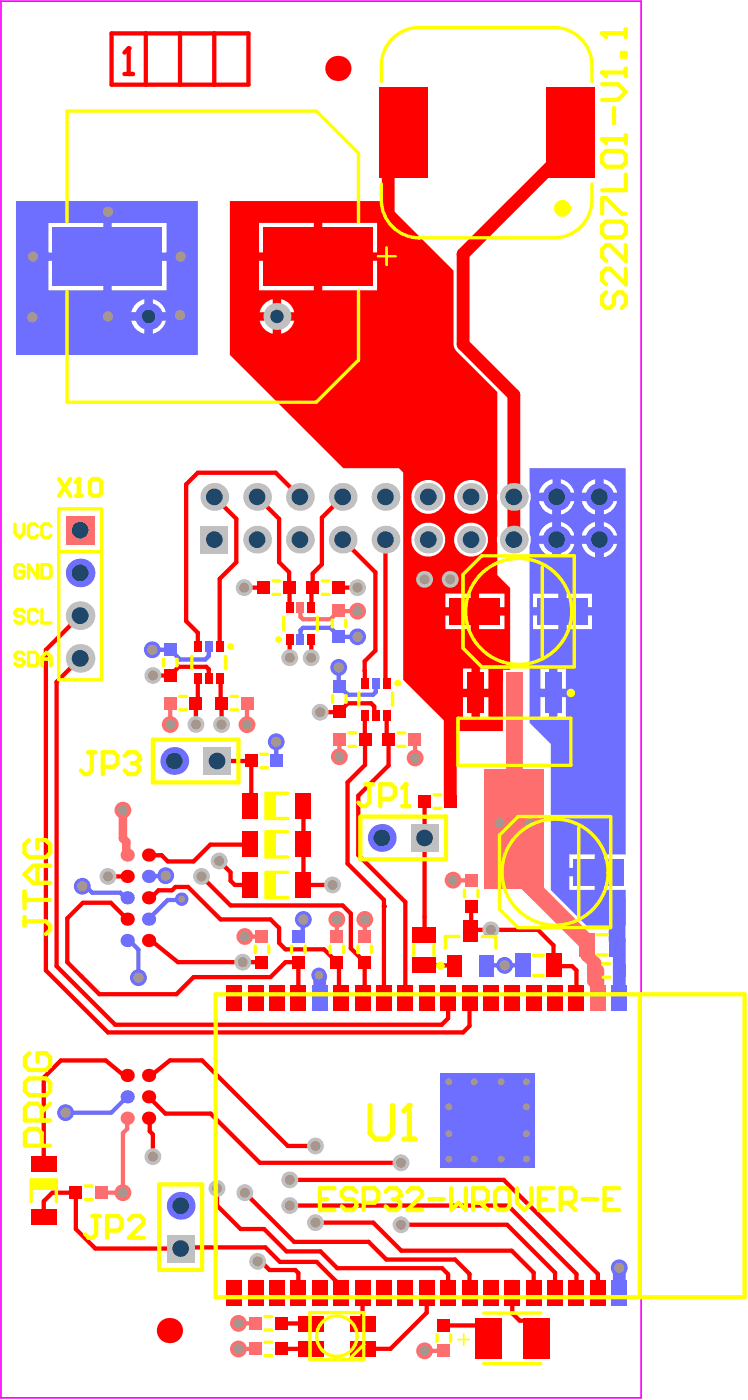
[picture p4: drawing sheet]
<svg xmlns="http://www.w3.org/2000/svg" width="148mm" height="277mm" viewBox="0 0 148 277" stroke-linecap="round" stroke-linejoin="round" font-family="sans-serif">
<path d="M.2 .2h126.5v276.3h-126.5z" fill="none" stroke="#f0f" stroke-width=".33"/>
<path d="M95.7 152.2h11.8v23.7h-11.8z" fill="#ff6e6e"/>
<g fill="#6e6eff">
<path d="M104.6 92.6h19v76.4h-4.4v7h4.4v7.1h-7.7l-7.1-7v-29l-4.2-4.2v-34.8a3.3 3.3 0 0 0 0-2.7v-5.8a3.3 3.3 0 0 0 0-2.7zM119.3 94.8v2.7h2.6a3.4 3.4 0 0 0-2.6-2.7zM115.6 96.1l-.6 1.4h2.6v-2.7l-1.4 .6zM110.8 94.8v2.7h2.7a3.4 3.4 0 0 0-2.7-2.7zM107.1 96.1l-.6 1.4h2.7v-2.7l-1.4 .6zM119.3 99.1v2.7a3.4 3.4 0 0 0 2.6-2.7zM115 99.1a3.4 3.4 0 0 0 2.6 2.7v-2.7zM110.8 99.1v2.7a3.4 3.4 0 0 0 2.7-2.7zM106.5 99.1a3.4 3.4 0 0 0 2.7 2.7v-2.7zM119.3 103.2v2.7h2.6a3.4 3.4 0 0 0-2.6-2.7zM116.2 103.9l-.6 .6-.6 1.4h2.6v-2.7zM110.8 103.2v2.7h2.7a3.4 3.4 0 0 0-2.7-2.7zM107.8 103.9l-.7 .6-.6 1.4h2.7v-2.7zM119.3 107.6v2.6a3.4 3.4 0 0 0 2.6-2.6zM115 107.6a3.4 3.4 0 0 0 2.6 2.6v-2.6zM110.8 107.6v2.6a3.4 3.4 0 0 0 2.7-2.6zM106.5 107.6a3.4 3.4 0 0 0 2.7 2.6v-2.6zM112 117.4v2.7h5v-2.7zM105.3 117.4v2.7h5v-2.7zM112 121.8v2.6h5v-2.6zM105.3 121.8v2.6h5v-2.6zM110.1 132.2v4h1.7v-4zM106.8 132.2v4h1.7v-4zM110.1 137.9v4h1.7v-4zM106.8 137.9v4h1.7v-4zM112.5 169v2.7h5v-2.7zM112.5 173.3v2.7h5v-2.7z"/>
<path d="M3.2 39.8h35.9v30.4h-35.9zM22.1 44.1v5.8h10.8v-5.8zM9.6 44.1v5.8h10.8v-5.8zM22.1 51.6v5.8h10.8v-5.8zM9.6 51.6v5.8h10.8v-5.8zM30.2 59.2v2.6h2.6a3.3 3.3 0 0 0-2.6-2.6zM26.6 60.4l-.6 1.4h2.5v-2.6l-1.3 .6zM30.2 63.4v2.6a3.3 3.3 0 0 0 2.6-2.6zM26 63.4a3.3 3.3 0 0 0 2.5 2.6v-2.6z"/>
</g>
<path d="M45.4 39.8h30.5l13.7 13.7v14.6l.2 .7 .4 .6 8.1 8.1v36.3l2.5 2.5v16.2h-1.4v12.1h-9.6l-10.1-10.1v-41l-.9-.9h-11l-22.4-22.4zM63.7 44.1v5.8h10.8v-5.8zM51.2 44.1v5.8h10.8v-5.8zM63.7 51.6v5.8h10.8v-5.8zM51.2 51.6v5.8h10.8v-5.8zM55.6 59.2v2.6h2.5a3.3 3.3 0 0 0-2.5-2.6zM51.9 60.4l-.6 1.4h2.6v-2.6l-1.3 .6zM55.6 63.4v2.6a3.3 3.3 0 0 0 2.5-2.6zM51.3 63.4a3.3 3.3 0 0 0 2.6 2.6v-2.6zM89.7 98.3a3.4 3.4 0 0 0 6.8 0 3.4 3.4 0 0 0-6.8 0zM81.3 98.3a3.4 3.4 0 0 0 6.7 0 3.4 3.4 0 0 0-6.7 0zM89.7 106.7a3.4 3.4 0 0 0 6.8 0 3.4 3.4 0 0 0-6.8 0zM81.3 106.7a3.4 3.4 0 0 0 6.7 0 3.4 3.4 0 0 0-6.7 0zM94.7 117.4v2.7h5v-2.7zM88 117.4v2.7h5v-2.7zM94.7 121.8v2.6h5v-2.6zM88 121.8v2.6h5v-2.6zM94.8 132.2v4h1.7v-4zM91.5 132.2v4h1.7v-4zM94.8 137.9v4h1.7v-4zM91.5 137.9v4h1.7v-4z" fill="#f00"/>
<g fill="none" stroke="#f00" stroke-width=".85">
<path d="M55.2 102.6v8.6l1.9 2 .1 7M61.5 116.2v4M63.6 102.4v9.2l-1.8 1.9v2.7M66.9 116.2h3.8M67.7 106.7l6.5 6.5v15.5l-2.1 2.1M76.2 106.7v28.2l.2 .2M15.8 130.2l-4.6 4.7v56.2l11.6 11.6M15.8 121.8l-6.7 6.7v63.5l12.2 12.2h70.2l1.3-1.2v-5.5M36.8 122.9l2.3 2.3M61.5 126.5v3.6M63.3 140.9h3.7M72.1 141.4v4.9"/>
<path d="M72.1 146.3v5l-3.4 3.5v16l7.2 7.2v19.5M76.4 141.4v4.9M76.8 146.3v5.1l-6 6v11.7l9.3 9.3v19.1M83.9 158.6v22.8M29.8 177.6l1.5-1.5h2.7l.7-.7h2.5l6.4 6.5h9.9M39 174.2h.9l.4 .3M39.8 173.4l5.8 5.7h22.1M43.3 170.3l2.3 2.3v1.6l.8 .9h3.1M93.1 179.3v4.6M25.1 181.8l-3.2-3.2h-5.5l-3.1 3.1v8.6l2.8 2.8M29.6 185.8l5.6 4.5M93.1 183.9h.1"/>
<path d="M109.4 191l.1 .1h3.6l.8 .9v5.5M20.9 209.8l4 3.2M33.6 209.7l-4 3.3M42.9 235.1v3.4l4.6 4.6h4.7l4.4 4.4h6.7M48.4 235.9l9.7 9.8h14.8M8.6 240.8l.3 .3M35.7 247l.7-.7 .4 .4h15.6l2.9 2.9h7.3M50.9 249.5h.7l1.7 1.7h5.1l.6 .6v4"/>
</g>
<path d="M65.3 124.2l1.8 1.8M66.9 134.9h.5M54.6 146.7v3.7l.1 .1M16.3 175.3h.6l1.3 1.3h5.6l1 1h.3M35.7 177.9l-.1 .1M35.9 178h-2.8l-3.7 3.8" fill="none" stroke="#6e6eff" stroke-width=".85"/>
<path d="M79.7 26.2v4.3l-3.4 3.4 .4 .1v19.3M111.4 30.4l-19.9 19.9v17.8l10 10M89.4 140l-.4 .4v18.2" fill="none" stroke="#f00" stroke-width="2.5"/>
<path d="M118.6 165.3v13.6" fill="none" stroke="#6e6eff" stroke-width="1.7"/>
<path d="M122.4 186v11.5" fill="none" stroke="#6e6eff" stroke-width="2.5"/>
<path d="M101.7 135v21.4M101 172.5h2.4l1 1v1.3l11.3 11.3" fill="none" stroke="#ff6e6e" stroke-width="3.3"/>
<path d="M116 186.9h.1M116 189l1.6 1.5v1.2l-.3 .3v2.1l.8 .8v-2.9" fill="none" stroke="#ff6e6e" stroke-width="2.5"/>
<path d="M116 186.9v2.1" fill="none" stroke="#ff6e6e" stroke-width="2.7"/>
<path d="M67 120.8l3.7 .1M67.1 146.3v3.4" fill="none" stroke="#ff6e6e" stroke-width=".85"/>
<circle cx="75.9" cy="179.3" r=".42" fill="#f00"/>
<path d="M30.1 128.5h3.5l2 2M67.1 126h3.6M68.8 137.4h5M27.4 187.8v5.6M59.9 181.9l-.1 .1v2.4l-.8 .8" fill="none" stroke="#6e6eff" stroke-width=".85"/>
<g fill="none" stroke="#f00" stroke-width=".85">
<path d="M39.1 93.5l-2.3 2.3v27.1M42.4 98.3l4.3 4.3v8.6l-3.3 3.3M50.8 98.3l4.4 4.3M67.7 98.3l-4.1 4.1M48.3 116.2h3.8M35.3 131.9l-1.7 1.7h-3.4M43.8 139.1v4.2M72.1 132.7h.1M72.1 130.8v4.3M42.9 150.5h6.8v8.7l-.2 .2M60 159.4v15.7M67 140.9l1.8-1.8h4.5l.7 .6v1.4l.3 .3"/>
<path d="M65.7 175.1h-4.9l-.4 .4M16.1 193.1l3.5 3.6h15.3l3.3-3.4h15.3M88.6 197.5v3.9l-1.3 1.3h-64.5M93.1 183.9h13.2l3.1 3.1v4M33.6 209.7h6.3l17 17h5.4M41.6 220.3l9.8 9.7h27.9M57.3 233.4h42.2l18.6 18.6M57.3 238.5h43.1l13.5 13.5M62.3 241.8h11.5l5.5 5.6h21.8M62.6 249.6l3.8 3.9v1.3l1 1M63.3 247.5l3.4 3.4h20.7l1.2 1.1M72.9 245.7l3.4 3.4h13.6"/>
<path d="M79.3 242.3h20.9l9.5 9.4"/>
</g>
<path d="M48.9 139.1l-.1 4.2M81.9 146.3l.1 .2v3.4" fill="none" stroke="#ff6e6e" stroke-width=".85"/>
<path d="M79.7 26.2l-3 3M111.4 26.2v4.2M64.1 62.6h5M101.5 78.1v20.2" fill="none" stroke="#f00" stroke-width="2.5"/>
<path d="M122 178v8" fill="none" stroke="#6e6eff" stroke-width="3.3"/>
<path d="M122 186.9h.1" fill="none" stroke="#6e6eff" stroke-width="2.5"/>
<path d="M110 98.3v13.2l.1 .1M118.5 98.3v13.2l.1 .1" fill="none" stroke="#6e6eff" stroke-width="1.7"/>
<path d="M97.2 118.5l-2.4 2.4h-1" fill="none" stroke="#f00" stroke-width=".51"/>
<g fill="#6e6eff">
<circle cx="63.2" cy="197.5" r="1.27"/>
<circle cx="63.2" cy="193.2" r="1.27"/>
</g>
<path d="M63.2 193.2v4.3" fill="none" stroke="#6e6eff" stroke-width="2.5"/>
<g fill="none" stroke="#f00" stroke-width=".85">
<path d="M22 6.6h27.1v10.2h-27.1zM28.8 6.6v10.2M35.6 6.6v10.2M42.3 6.6v10.2M43.4 114.5v13.4M59.3 106.7v.4M39.1 125.2v2.7M76.8 146.3l-.1 .1M21.3 173.4h3.8M67.7 179.1l1.6 1.6v6.9l2.8 2.7M83.9 181.4v3.4M8.6 240.8v-3.2l1.7-1.7h4.7v7.2l3.8 3.9h16.9"/>
<path d="M87.7 262.2h6.6"/>
</g>
<path d="M89.6 174.2h3.5M66.6 181.9v3.3M72.1 181.9v3.3M20.1 235.9h4.2M83.9 267.2h3.8" fill="none" stroke="#ff6e6e" stroke-width=".85"/>
<path d="M24.3 160.3v5.6l.7 .6v2.5l.1 .1M89.5 174.1l.1 .1M93.1 174.2h.1" fill="none" stroke="#ff6e6e" stroke-width="1.7"/>
<path d="M66.9 132v2.9M32.7 173.2l-3.3 .2" fill="none" stroke="#6e6eff" stroke-width=".85"/>
<circle cx="24.3" cy="235.9" r=".42" fill="#ff6e6e"/>
<path d="M33.6 139.1v4.2M59.4 120.2v1.8l.5 .5h5.4l1.7-1.7M48.4 185.2h3.4M20.1 235.9v.1M25.1 221.2v2.1l-.8 .8v11.8M47.1 266.8h3.4M47.1 261.8h3.4" fill="none" stroke="#ff6e6e" stroke-width=".85"/>
<g fill="none" stroke="#f00" stroke-width=".85">
<path d="M39.1 93.5h15.4l4.8 4.8M35.3 131.9h5.5l.5 .5v1.8M39.1 134.2v3.9l-.4 .4v4.8M43.2 127.7l.2 .2M43.4 134.2l.2 .2v4.7M57.2 126.5v3.6M57.3 120.1l-.1 .1M29.4 177.6h.4M48 167.1h-6.4l-3.4 3.3h-5l-1.3-1.2-2.5-.1M35.2 190.3h16.6M53.5 193.3l2.9-3h2.6v7.2M53.5 181.9l1.7 1.7v2.9l1.2 1.3h7.6l3 2.9v6.4l.4 .4"/>
<path d="M72.1 190.3v6.8l-.5 .4M83.7 191h6l.1 .1M83.9 184.8l-.2 .2M20.9 209.8h-8.9l-3.4 3.4v17.1M29.4 217l3.3 3.3h8.9M29.4 221.2l.2 .2v2.4l.6 .6v4.4M71.6 255.8l.1 6M84.3 255.8v3.9l-7.1 7.1h-5.5M88.6 252v3.8M89.9 249.1l2.9 2.9v3.8M101.1 247.4l4.4 4.3v4.1M101.2 255.8v4l1.5 1.4h1.1l2.2 2.2v1.3"/>
<path d="M109.7 251.7v4.1l-1-1M113.9 252v3.8M118.1 252v3.8M55.6 261.8h.1M55.6 266.8h.1M55.6 266.8h5.8M55.6 261.8h5.8M61.4 261.8h.1M61.4 266.8h.1M94.3 262.2l2.2 2.1v.4"/>
</g>
<path d="M41.3 127.9v1.9l-.7 .7h-5M65.3 124.2h-5.4l-.5 .5v1.8M67.1 135.7l1.7 1.7M74.3 135.1v1.8l-.5 .5M25.1 186h.5l1.8 1.8M29.4 181.8h.1M96.2 190.9l7.2 .1M25.1 217l-3.1 3.1h-9" fill="none" stroke="#6e6eff" stroke-width=".85"/>
<path d="M122.4 250.8v5" fill="none" stroke="#6e6eff" stroke-width="2.5"/>
<path d="M118.5 98.3l-.3 .3" fill="none" stroke="#6e6eff" stroke-width="3.4"/>
<path d="M101.5 98.3v8.4" fill="none" stroke="#f00" stroke-width="2.5"/>
<path d="M87 212.3h18.7v18.7h-18.7z" fill-rule="evenodd" fill="#6e6eff"/>
<path d="M24.6 14.6h1.7M25.4 9.6v5" fill="none" stroke="#f00" stroke-width=".85"/>
<circle cx="25.4" cy="9.6" r=".42" fill="#f00"/>
<path d="M25.4 9.6l-.8 .8" fill="none" stroke="#f00" stroke-width=".85"/>
<circle cx="6.4" cy="62.8" r="1.67" fill="#6e6eff"/>
<circle cx="6.4" cy="62.8" r="1" fill="#a6968d"/>
<circle cx="35.6" cy="62.3" r="1.67" fill="#6e6eff"/>
<circle cx="35.6" cy="62.3" r="1" fill="#a6968d"/>
<circle cx="21.3" cy="41.9" r="1.67" fill="#6e6eff"/>
<circle cx="21.3" cy="41.9" r="1" fill="#a6968d"/>
<circle cx="42.9" cy="235.1" r="1.67" fill="#c0c0c0"/>
<circle cx="42.9" cy="235.1" r="1" fill="#a6968d"/>
<circle cx="50.9" cy="249.5" r="1.67" fill="#c0c0c0"/>
<circle cx="50.9" cy="249.5" r="1" fill="#a6968d"/>
<circle cx="48.4" cy="235.9" r="1.67" fill="#c0c0c0"/>
<circle cx="48.4" cy="235.9" r="1" fill="#a6968d"/>
<circle cx="104.6" cy="162.8" r="1.67" fill="#ff6e6e"/>
<circle cx="104.6" cy="162.8" r="1" fill="#a6968d"/>
<circle cx="67.1" cy="149.7" r="1.67" fill="#ff6e6e"/>
<circle cx="67.1" cy="149.7" r="1" fill="#a6968d"/>
<circle cx="61.5" cy="130.1" r="1.67" fill="#c0c0c0"/>
<circle cx="61.5" cy="130.1" r="1" fill="#a6968d"/>
<circle cx="70.7" cy="116.2" r="1.67" fill="#c0c0c0"/>
<circle cx="70.7" cy="116.2" r="1" fill="#a6968d"/>
<circle cx="70.7" cy="120.9" r="1.67" fill="#ff6e6e"/>
<circle cx="70.7" cy="120.9" r="1" fill="#a6968d"/>
<circle cx="63.3" cy="140.9" r="1.67" fill="#c0c0c0"/>
<circle cx="63.3" cy="140.9" r="1" fill="#a6968d"/>
<circle cx="54.6" cy="146.7" r="1.67" fill="#6e6eff"/>
<circle cx="54.6" cy="146.7" r="1" fill="#a6968d"/>
<circle cx="70.7" cy="126" r="1.67" fill="#6e6eff"/>
<circle cx="70.7" cy="126" r="1" fill="#a6968d"/>
<circle cx="82" cy="149.9" r="1.67" fill="#ff6e6e"/>
<circle cx="82" cy="149.9" r="1" fill="#a6968d"/>
<circle cx="57.3" cy="233.4" r="1.67" fill="#c0c0c0"/>
<circle cx="57.3" cy="233.4" r="1" fill="#a6968d"/>
<circle cx="62.3" cy="241.8" r="1.67" fill="#c0c0c0"/>
<circle cx="62.3" cy="241.8" r="1" fill="#a6968d"/>
<circle cx="57.3" cy="238.5" r="1.67" fill="#c0c0c0"/>
<circle cx="57.3" cy="238.5" r="1" fill="#a6968d"/>
<circle cx="62.3" cy="226.7" r="1.67" fill="#c0c0c0"/>
<circle cx="62.3" cy="226.7" r="1" fill="#a6968d"/>
<circle cx="79.2" cy="242.3" r="1.67" fill="#c0c0c0"/>
<circle cx="79.3" cy="242.3" r="1" fill="#a6968d"/>
<circle cx="79.2" cy="230" r="1.67" fill="#c0c0c0"/>
<circle cx="79.3" cy="230" r="1" fill="#a6968d"/>
<circle cx="59.9" cy="181.9" r="1.67" fill="#6e6eff"/>
<circle cx="59.9" cy="181.9" r="1" fill="#a6968d"/>
<circle cx="83.9" cy="114.6" r="1.67" fill="#c0c0c0"/>
<circle cx="83.9" cy="114.6" r="1" fill="#a6968d"/>
<circle cx="43.3" cy="170.3" r="1.67" fill="#c0c0c0"/>
<circle cx="43.3" cy="170.3" r="1" fill="#a6968d"/>
<circle cx="65.7" cy="175.1" r="1.67" fill="#c0c0c0"/>
<circle cx="65.7" cy="175.1" r="1" fill="#a6968d"/>
<circle cx="48.8" cy="143.3" r="1.67" fill="#ff6e6e"/>
<circle cx="48.8" cy="143.3" r="1" fill="#a6968d"/>
<circle cx="48.3" cy="116.2" r="1.67" fill="#c0c0c0"/>
<circle cx="48.3" cy="116.2" r="1" fill="#a6968d"/>
<circle cx="89" cy="114.6" r="1.67" fill="#c0c0c0"/>
<circle cx="89" cy="114.6" r="1" fill="#a6968d"/>
<circle cx="98.7" cy="162.8" r="1.67" fill="#ff6e6e"/>
<circle cx="98.7" cy="162.8" r="1" fill="#a6968d"/>
<circle cx="6.5" cy="50.8" r="1.67" fill="#6e6eff"/>
<circle cx="6.5" cy="50.8" r="1" fill="#a6968d"/>
<circle cx="21.3" cy="62.6" r="1.67" fill="#6e6eff"/>
<circle cx="21.3" cy="62.6" r="1" fill="#a6968d"/>
<circle cx="35.7" cy="50.8" r="1.67" fill="#6e6eff"/>
<circle cx="35.7" cy="50.8" r="1" fill="#a6968d"/>
<circle cx="30.1" cy="128.5" r="1.67" fill="#6e6eff"/>
<circle cx="30.1" cy="128.5" r="1" fill="#a6968d"/>
<circle cx="30.2" cy="133.6" r="1.67" fill="#c0c0c0"/>
<circle cx="30.2" cy="133.6" r="1" fill="#a6968d"/>
<circle cx="43.8" cy="143.3" r="1.67" fill="#c0c0c0"/>
<circle cx="43.8" cy="143.3" r="1" fill="#a6968d"/>
<circle cx="27.4" cy="193.4" r="1.67" fill="#6e6eff"/>
<circle cx="27.4" cy="193.4" r="1" fill="#a6968d"/>
<circle cx="63" cy="192.9" r="1.5" fill="#6e6eff"/>
<circle cx="63" cy="192.9" r=".83" fill="#a6968d"/>
<circle cx="83.9" cy="267.2" r="1.67" fill="#ff6e6e"/>
<circle cx="83.9" cy="267.2" r="1" fill="#a6968d"/>
<circle cx="89.5" cy="174.1" r="1.67" fill="#ff6e6e"/>
<circle cx="89.5" cy="174.1" r="1" fill="#a6968d"/>
<circle cx="16.3" cy="175.3" r="1.67" fill="#6e6eff"/>
<circle cx="16.3" cy="175.3" r="1" fill="#a6968d"/>
<circle cx="21.3" cy="173.4" r="1.67" fill="#c0c0c0"/>
<circle cx="21.3" cy="173.4" r="1" fill="#a6968d"/>
<circle cx="24.3" cy="160.3" r="1.67" fill="#ff6e6e"/>
<circle cx="24.3" cy="160.3" r="1" fill="#a6968d"/>
<circle cx="66.9" cy="132" r="1.67" fill="#6e6eff"/>
<circle cx="66.9" cy="132" r="1" fill="#a6968d"/>
<circle cx="66.6" cy="181.9" r="1.67" fill="#ff6e6e"/>
<circle cx="66.6" cy="181.9" r="1" fill="#a6968d"/>
<circle cx="72.1" cy="181.9" r="1.67" fill="#ff6e6e"/>
<circle cx="72.1" cy="181.9" r="1" fill="#a6968d"/>
<circle cx="32.7" cy="173.2" r="1.67" fill="#6e6eff"/>
<circle cx="32.7" cy="173.2" r="1" fill="#a6968d"/>
<circle cx="24.3" cy="235.9" r="1.67" fill="#ff6e6e"/>
<circle cx="24.3" cy="235.9" r="1" fill="#a6968d"/>
<circle cx="39.8" cy="173.4" r="1.67" fill="#c0c0c0"/>
<circle cx="39.8" cy="173.4" r="1" fill="#a6968d"/>
<circle cx="35.9" cy="177.9" r="1.33" fill="#6e6eff"/>
<circle cx="35.9" cy="177.9" r=".67" fill="#a6968d"/>
<circle cx="97" cy="183.9" r="1.67" fill="#c0c0c0"/>
<circle cx="97" cy="183.9" r="1" fill="#a6968d"/>
<circle cx="38.7" cy="143.3" r="1.67" fill="#c0c0c0"/>
<circle cx="38.7" cy="143.3" r="1" fill="#a6968d"/>
<circle cx="33.6" cy="143.3" r="1.67" fill="#ff6e6e"/>
<circle cx="33.6" cy="143.3" r="1" fill="#a6968d"/>
<circle cx="57.3" cy="130.1" r="1.67" fill="#c0c0c0"/>
<circle cx="57.3" cy="130.1" r="1" fill="#a6968d"/>
<circle cx="88.7" cy="214" r="1.33" fill="#6e6eff"/>
<circle cx="88.7" cy="214" r=".67" fill="#a6968d"/>
<circle cx="93.7" cy="214" r="1.33" fill="#6e6eff"/>
<circle cx="93.7" cy="214" r=".67" fill="#a6968d"/>
<circle cx="99" cy="214" r="1.33" fill="#6e6eff"/>
<circle cx="99" cy="214" r=".67" fill="#a6968d"/>
<circle cx="104" cy="214" r="1.33" fill="#6e6eff"/>
<circle cx="104" cy="214" r=".67" fill="#a6968d"/>
<circle cx="88.7" cy="218.9" r="1.33" fill="#6e6eff"/>
<circle cx="88.7" cy="218.9" r=".67" fill="#a6968d"/>
<circle cx="104" cy="218.9" r="1.33" fill="#6e6eff"/>
<circle cx="104" cy="218.9" r=".67" fill="#a6968d"/>
<circle cx="104" cy="224.3" r="1.33" fill="#6e6eff"/>
<circle cx="104" cy="224.3" r=".67" fill="#a6968d"/>
<circle cx="88.7" cy="224.3" r="1.33" fill="#6e6eff"/>
<circle cx="88.7" cy="224.3" r=".67" fill="#a6968d"/>
<circle cx="88.7" cy="229.3" r="1.33" fill="#6e6eff"/>
<circle cx="88.7" cy="229.3" r=".67" fill="#a6968d"/>
<circle cx="93.7" cy="229.3" r="1.33" fill="#6e6eff"/>
<circle cx="93.7" cy="229.3" r=".67" fill="#a6968d"/>
<circle cx="99" cy="229.3" r="1.33" fill="#6e6eff"/>
<circle cx="99" cy="229.3" r=".67" fill="#a6968d"/>
<circle cx="104" cy="229.3" r="1.33" fill="#6e6eff"/>
<circle cx="104" cy="229.3" r=".67" fill="#a6968d"/>
<circle cx="99.7" cy="191" r="1.67" fill="#6e6eff"/>
<circle cx="99.7" cy="191" r="1" fill="#a6968d"/>
<circle cx="48" cy="190.3" r="1.67" fill="#c0c0c0"/>
<circle cx="48" cy="190.3" r="1" fill="#a6968d"/>
<circle cx="13" cy="220.1" r="1.67" fill="#6e6eff"/>
<circle cx="13" cy="220.1" r="1" fill="#a6968d"/>
<circle cx="48.4" cy="185.2" r="1.67" fill="#ff6e6e"/>
<circle cx="48.4" cy="185.3" r="1" fill="#a6968d"/>
<circle cx="47.1" cy="266.8" r="1.67" fill="#ff6e6e"/>
<circle cx="47.1" cy="266.8" r="1" fill="#a6968d"/>
<circle cx="47.1" cy="261.8" r="1.67" fill="#ff6e6e"/>
<circle cx="47.1" cy="261.8" r="1" fill="#a6968d"/>
<circle cx="30.2" cy="228.8" r="1.67" fill="#c0c0c0"/>
<circle cx="30.2" cy="228.8" r="1" fill="#a6968d"/>
<circle cx="122.4" cy="250.8" r="1.67" fill="#6e6eff"/>
<circle cx="122.4" cy="250.8" r="1" fill="#a6968d"/>
<circle cx="35.7" cy="238.5" r="2.75" fill="#6e6eff"/>
<circle cx="35.7" cy="238.5" r="1.65" fill="#1f4769"/>
<path d="M33 244.2h5.5v5.5h-5.5z" fill-rule="evenodd" fill="#c0c0c0"/>
<circle cx="35.7" cy="247" r="1.65" fill="#1f4769"/>
<circle cx="15.8" cy="121.8" r="2.83" fill="#c0c0c0"/>
<circle cx="15.8" cy="121.8" r="1.67" fill="#1f4769"/>
<circle cx="15.8" cy="130.2" r="2.83" fill="#c0c0c0"/>
<circle cx="15.8" cy="130.2" r="1.67" fill="#1f4769"/>
<circle cx="75.4" cy="165.7" r="2.75" fill="#6e6eff"/>
<circle cx="75.4" cy="165.8" r="1.65" fill="#1f4769"/>
<path d="M81.2 163h5.4v5.5h-5.4z" fill-rule="evenodd" fill="#c0c0c0"/>
<circle cx="83.9" cy="165.8" r="1.65" fill="#1f4769"/>
<circle cx="34.4" cy="150.5" r="2.75" fill="#6e6eff"/>
<circle cx="34.4" cy="150.5" r="1.65" fill="#1f4769"/>
<path d="M40.1 147.8h5.5v5.5h-5.5z" fill-rule="evenodd" fill="#c0c0c0"/>
<circle cx="42.9" cy="150.5" r="1.65" fill="#1f4769"/>
<circle cx="15.8" cy="113.3" r="2.83" fill="#6e6eff"/>
<circle cx="15.8" cy="113.3" r="1.67" fill="#1f4769"/>
<path d="M13 102h5.7v5.7h-5.7z" fill-rule="evenodd" fill="#ff6e6e"/>
<circle cx="15.8" cy="104.9" r="1.67" fill="#1f4769"/>
<circle cx="50.8" cy="98.3" r="2.75" fill="#c0c0c0"/>
<circle cx="50.8" cy="98.3" r="1.65" fill="#1f4769"/>
<circle cx="42.4" cy="98.3" r="2.75" fill="#c0c0c0"/>
<circle cx="42.4" cy="98.3" r="1.65" fill="#1f4769"/>
<circle cx="50.8" cy="106.7" r="2.75" fill="#c0c0c0"/>
<circle cx="50.8" cy="106.7" r="1.65" fill="#1f4769"/>
<path d="M39.6 104h5.5v5.5h-5.5z" fill-rule="evenodd" fill="#c0c0c0"/>
<circle cx="42.4" cy="106.7" r="1.65" fill="#1f4769"/>
<circle cx="29.4" cy="62.6" r="2.66" fill="#6e6eff"/>
<circle cx="29.4" cy="62.6" r="1.33" fill="#1f4769"/>
<circle cx="54.7" cy="62.6" r="2.66" fill="#c0c0c0"/>
<circle cx="54.7" cy="62.6" r="1.33" fill="#1f4769"/>
<circle cx="59.3" cy="106.7" r="2.75" fill="#c0c0c0"/>
<circle cx="59.3" cy="106.7" r="1.65" fill="#1f4769"/>
<circle cx="59.3" cy="98.3" r="2.75" fill="#c0c0c0"/>
<circle cx="59.3" cy="98.3" r="1.65" fill="#1f4769"/>
<circle cx="67.7" cy="106.7" r="2.75" fill="#c0c0c0"/>
<circle cx="67.7" cy="106.7" r="1.65" fill="#1f4769"/>
<circle cx="76.2" cy="106.7" r="2.75" fill="#c0c0c0"/>
<circle cx="76.2" cy="106.7" r="1.65" fill="#1f4769"/>
<circle cx="84.6" cy="106.7" r="2.75" fill="#c0c0c0"/>
<circle cx="84.6" cy="106.7" r="1.65" fill="#1f4769"/>
<circle cx="93.1" cy="106.7" r="2.75" fill="#c0c0c0"/>
<circle cx="93.1" cy="106.7" r="1.65" fill="#1f4769"/>
<circle cx="101.5" cy="106.7" r="2.75" fill="#c0c0c0"/>
<circle cx="101.5" cy="106.7" r="1.65" fill="#1f4769"/>
<circle cx="110" cy="106.7" r="2.75" fill="#6e6eff"/>
<circle cx="110" cy="106.7" r="1.65" fill="#1f4769"/>
<circle cx="118.5" cy="106.7" r="2.75" fill="#6e6eff"/>
<circle cx="118.5" cy="106.7" r="1.65" fill="#1f4769"/>
<circle cx="67.7" cy="98.3" r="2.75" fill="#c0c0c0"/>
<circle cx="67.7" cy="98.3" r="1.65" fill="#1f4769"/>
<circle cx="76.2" cy="98.3" r="2.75" fill="#c0c0c0"/>
<circle cx="76.2" cy="98.3" r="1.65" fill="#1f4769"/>
<circle cx="84.6" cy="98.3" r="2.75" fill="#c0c0c0"/>
<circle cx="84.6" cy="98.3" r="1.65" fill="#1f4769"/>
<circle cx="93.1" cy="98.3" r="2.75" fill="#c0c0c0"/>
<circle cx="93.1" cy="98.3" r="1.65" fill="#1f4769"/>
<circle cx="101.5" cy="98.3" r="2.75" fill="#c0c0c0"/>
<circle cx="101.5" cy="98.3" r="1.65" fill="#1f4769"/>
<circle cx="110" cy="98.3" r="2.75" fill="#6e6eff"/>
<circle cx="110" cy="98.3" r="1.65" fill="#1f4769"/>
<circle cx="118.5" cy="98.3" r="2.75" fill="#6e6eff"/>
<circle cx="118.5" cy="98.3" r="1.65" fill="#1f4769"/>
<circle cx="29.4" cy="221.2" r="1.31" fill="#f00"/>
<circle cx="25.1" cy="221.2" r="1.31" fill="#ff6e6e"/>
<circle cx="29.4" cy="217" r="1.31" fill="#f00"/>
<circle cx="25.1" cy="217" r="1.31" fill="#6e6eff"/>
<g fill="#f00">
<circle cx="29.4" cy="212.7" r="1.31"/>
<circle cx="25.1" cy="212.7" r="1.31"/>
<circle cx="25.1" cy="181.8" r="1.31"/>
</g>
<circle cx="29.4" cy="181.8" r="1.31" fill="#6e6eff"/>
<circle cx="25.1" cy="173.4" r="1.31" fill="#f00"/>
<circle cx="29.4" cy="173.4" r="1.31" fill="#6e6eff"/>
<circle cx="29.4" cy="186" r="1.31" fill="#f00"/>
<circle cx="25.1" cy="186" r="1.31" fill="#6e6eff"/>
<circle cx="29.4" cy="177.6" r="1.31" fill="#f00"/>
<circle cx="25.1" cy="177.6" r="1.31" fill="#6e6eff"/>
<circle cx="29.4" cy="169.1" r="1.31" fill="#f00"/>
<circle cx="25.1" cy="169.1" r="1.31" fill="#ff6e6e"/>
<g fill="#f00">
<path d="M48 156.9h3v5h-3z" fill-rule="evenodd"/>
<path d="M58.5 156.9h3v5h-3z" fill-rule="evenodd"/>
<path d="M52 44.9h21.7v11.7h-21.7z" fill-rule="evenodd"/>
</g>
<path d="M10.4 44.9h21.7v11.7h-21.7z" fill-rule="evenodd" fill="#6e6eff"/>
<g fill="#f00">
<path d="M74.9 17.3h9.6v17.9h-9.6z" fill-rule="evenodd"/>
<path d="M107.8 17.3h9.7v17.9h-9.7z" fill-rule="evenodd"/>
<path d="M88.9 118.3h9.9v5.3h-9.9z" fill-rule="evenodd"/>
</g>
<path d="M106.2 118.3h10v5.3h-10z" fill-rule="evenodd" fill="#6e6eff"/>
<path d="M96 169.9h10v5.3h-10z" fill-rule="evenodd" fill="#ff6e6e"/>
<g fill="#6e6eff">
<path d="M113.4 169.9h9.9v5.3h-9.9z" fill-rule="evenodd"/>
<path d="M107.7 133.1h3.3v8h-3.3z" fill-rule="evenodd"/>
</g>
<path d="M100 133.1h3.3v8h-3.3z" fill-rule="evenodd" fill="#ff6e6e"/>
<path d="M92.3 133.1h3.4v8h-3.4z" fill-rule="evenodd" fill="#f00"/>
<path d="M96.2 152.4h11v8h-11z" fill-rule="evenodd" fill="#ff6e6e"/>
<g fill="#f00">
<path d="M6.2 239.3h4.9v3h-4.9z" fill-rule="evenodd"/>
<path d="M6.2 228.8h4.9v3h-4.9z" fill-rule="evenodd"/>
</g>
<path d="M18.8 234.7h2.5v2.5h-2.5z" fill-rule="evenodd" fill="#ff6e6e"/>
<g fill="#f00">
<path d="M13.7 234.7h2.6v2.5h-2.6z" fill-rule="evenodd"/>
<path d="M56.5 119.2h1.4v2h-1.4z" fill-rule="evenodd"/>
</g>
<path d="M58.7 119.2h1.4v2h-1.4z" fill-rule="evenodd" fill="#ff6e6e"/>
<g fill="#f00">
<path d="M60.8 119.2h1.5v2h-1.5z" fill-rule="evenodd"/>
<path d="M60.8 125.5h1.5v2h-1.5z" fill-rule="evenodd"/>
</g>
<path d="M58.7 125.5h1.4v2h-1.4z" fill-rule="evenodd" fill="#6e6eff"/>
<g fill="#f00">
<path d="M56.5 125.5h1.4v2h-1.4z" fill-rule="evenodd"/>
<path d="M65.6 115h2.5v2.5h-2.5z" fill-rule="evenodd"/>
<path d="M60.5 115h2.6v2.5h-2.6z" fill-rule="evenodd"/>
<path d="M50.8 115h2.5v2.5h-2.5z" fill-rule="evenodd"/>
<path d="M55.9 115h2.5v2.5h-2.5z" fill-rule="evenodd"/>
</g>
<path d="M65.7 119.5h2.6v2.6h-2.6z" fill-rule="evenodd" fill="#ff6e6e"/>
<g fill="#6e6eff">
<path d="M65.7 124.6h2.6v2.5h-2.6z" fill-rule="evenodd"/>
<path d="M90.2 215.5h12.4v12.3h-12.4z" fill-rule="evenodd"/>
</g>
<g fill="#f00">
<path d="M48 172.6h3v4.9h-3z" fill-rule="evenodd"/>
<path d="M58.5 172.6h3v4.9h-3z" fill-rule="evenodd"/>
<path d="M48 164.5h3v5h-3z" fill-rule="evenodd"/>
<path d="M58.5 164.5h3v5h-3z" fill-rule="evenodd"/>
<path d="M54.3 265.6h2.5v2.5h-2.5z" fill-rule="evenodd"/>
</g>
<path d="M49.2 265.6h2.6v2.5h-2.6z" fill-rule="evenodd" fill="#ff6e6e"/>
<path d="M54.3 260.5h2.5v2.5h-2.5z" fill-rule="evenodd" fill="#f00"/>
<path d="M49.2 260.5h2.6v2.5h-2.6z" fill-rule="evenodd" fill="#ff6e6e"/>
<path d="M70.8 189.1h2.5v2.5h-2.5z" fill-rule="evenodd" fill="#f00"/>
<path d="M70.8 184h2.5v2.5h-2.5z" fill-rule="evenodd" fill="#ff6e6e"/>
<path d="M120.9 253.3h3v5h-3z" fill-rule="evenodd" fill="#6e6eff"/>
<g fill="#f00">
<path d="M116.6 253.3h3v5h-3z" fill-rule="evenodd"/>
<path d="M112.4 253.3h3v5h-3z" fill-rule="evenodd"/>
<path d="M108.2 253.3h3v5h-3z" fill-rule="evenodd"/>
<path d="M104 253.3h3v5h-3z" fill-rule="evenodd"/>
<path d="M99.7 253.3h3v5h-3z" fill-rule="evenodd"/>
<path d="M95.5 253.3h3v5h-3z" fill-rule="evenodd"/>
<path d="M91.3 253.3h3v5h-3z" fill-rule="evenodd"/>
<path d="M87.1 253.3h2.9v5h-2.9z" fill-rule="evenodd"/>
<path d="M82.8 253.3h3v5h-3z" fill-rule="evenodd"/>
<path d="M78.6 253.3h3v5h-3z" fill-rule="evenodd"/>
<path d="M74.4 253.3h3v5h-3z" fill-rule="evenodd"/>
<path d="M70.1 253.3h3v5h-3z" fill-rule="evenodd"/>
<path d="M65.9 253.3h3v5h-3z" fill-rule="evenodd"/>
<path d="M61.7 253.3h3v5h-3z" fill-rule="evenodd"/>
<path d="M57.5 253.3h3v5h-3z" fill-rule="evenodd"/>
<path d="M53.2 253.3h3v5h-3z" fill-rule="evenodd"/>
<path d="M49 253.3h3v5h-3z" fill-rule="evenodd"/>
<path d="M44.8 253.3h3v5h-3z" fill-rule="evenodd"/>
<path d="M44.8 195h3v5h-3z" fill-rule="evenodd"/>
<path d="M49 195h3v5h-3z" fill-rule="evenodd"/>
<path d="M53.2 195h3v5h-3z" fill-rule="evenodd"/>
<path d="M57.5 195h3v5h-3z" fill-rule="evenodd"/>
</g>
<path d="M61.7 195h3v5h-3z" fill-rule="evenodd" fill="#6e6eff"/>
<g fill="#f00">
<path d="M65.9 195h3v5h-3z" fill-rule="evenodd"/>
<path d="M70.1 195h3v5h-3z" fill-rule="evenodd"/>
<path d="M74.4 195h3v5h-3z" fill-rule="evenodd"/>
<path d="M78.6 195h3v5h-3z" fill-rule="evenodd"/>
<path d="M82.8 195h3v5h-3z" fill-rule="evenodd"/>
<path d="M87.1 195h3v5h-3z" fill-rule="evenodd"/>
<path d="M91.3 195h3v5h-3z" fill-rule="evenodd"/>
<path d="M95.5 195h3v5h-3z" fill-rule="evenodd"/>
<path d="M99.7 195h3v5h-3z" fill-rule="evenodd"/>
<path d="M104 195h3v5h-3z" fill-rule="evenodd"/>
<path d="M108.2 195h3v5h-3z" fill-rule="evenodd"/>
<path d="M112.4 195h3v5h-3z" fill-rule="evenodd"/>
</g>
<path d="M116.6 195h3v5h-3z" fill-rule="evenodd" fill="#ff6e6e"/>
<path d="M120.9 195h3v5h-3z" fill-rule="evenodd" fill="#6e6eff"/>
<path d="M86.4 265.9h2.6v2.6h-2.6z" fill-rule="evenodd" fill="#ff6e6e"/>
<g fill="#f00">
<path d="M86.4 260.9h2.6v2.5h-2.6z" fill-rule="evenodd"/>
<path d="M91.8 178h2.6v2.5h-2.6z" fill-rule="evenodd"/>
</g>
<path d="M91.8 172.9h2.6v2.6h-2.6z" fill-rule="evenodd" fill="#ff6e6e"/>
<path d="M50.5 189.1h2.5v2.5h-2.5z" fill-rule="evenodd" fill="#f00"/>
<path d="M50.5 184h2.5v2.5h-2.5z" fill-rule="evenodd" fill="#ff6e6e"/>
<path d="M57.7 184h2.5v2.5h-2.5z" fill-rule="evenodd" fill="#6e6eff"/>
<g fill="#f00">
<path d="M57.7 189.1h2.5v2.5h-2.5z" fill-rule="evenodd"/>
<path d="M65.3 189.1h2.5v2.5h-2.5z" fill-rule="evenodd"/>
</g>
<g fill="#ff6e6e">
<path d="M65.3 184h2.5v2.5h-2.5z" fill-rule="evenodd"/>
<path d="M80.6 145h2.5v2.6h-2.5z" fill-rule="evenodd"/>
</g>
<g fill="#f00">
<path d="M75.5 145h2.6v2.6h-2.6z" fill-rule="evenodd"/>
<path d="M70.9 145h2.5v2.6h-2.5z" fill-rule="evenodd"/>
</g>
<path d="M65.8 145h2.5v2.6h-2.5z" fill-rule="evenodd" fill="#ff6e6e"/>
<path d="M42.5 137.8h2.6v2.6h-2.6z" fill-rule="evenodd" fill="#f00"/>
<path d="M47.6 137.8h2.5v2.6h-2.5z" fill-rule="evenodd" fill="#ff6e6e"/>
<path d="M37.4 137.8h2.6v2.6h-2.6z" fill-rule="evenodd" fill="#f00"/>
<path d="M32.4 137.8h2.5v2.6h-2.5z" fill-rule="evenodd" fill="#ff6e6e"/>
<g fill="#f00">
<path d="M82.6 157.3h2.6v2.5h-2.6z" fill-rule="evenodd"/>
<path d="M87.7 157.3h2.5v2.5h-2.5z" fill-rule="evenodd"/>
</g>
<path d="M121.1 190.7h2.5v2.5h-2.5z" fill-rule="evenodd" fill="#6e6eff"/>
<path d="M116 190.7h2.6v2.5h-2.6z" fill-rule="evenodd" fill="#ff6e6e"/>
<path d="M53.5 149.3h2.5v2.5h-2.5z" fill-rule="evenodd" fill="#6e6eff"/>
<path d="M48.4 149.3h2.5v2.5h-2.5z" fill-rule="evenodd" fill="#f00"/>
<path d="M65.8 134.5h2.5v2.5h-2.5z" fill-rule="evenodd" fill="#6e6eff"/>
<path d="M65.8 139.5h2.5v2.6h-2.5z" fill-rule="evenodd" fill="#f00"/>
<path d="M32.4 127.2h2.5v2.6h-2.5z" fill-rule="evenodd" fill="#6e6eff"/>
<g fill="#f00">
<path d="M32.4 132.3h2.5v2.6h-2.5z" fill-rule="evenodd"/>
<path d="M81.4 189.5h4.7v3h-4.7z" fill-rule="evenodd"/>
<path d="M81.4 183.5h4.7v3h-4.7z" fill-rule="evenodd"/>
<path d="M88.4 188.9h2.8v4.3h-2.8z" fill-rule="evenodd"/>
</g>
<path d="M94.7 188.9h2.9v4.3h-2.9z" fill-rule="evenodd" fill="#6e6eff"/>
<g fill="#f00">
<path d="M91.6 181.9h2.8v4.3h-2.8z" fill-rule="evenodd"/>
<path d="M75.7 134.1h1.4v2h-1.4z" fill-rule="evenodd"/>
</g>
<path d="M73.5 134.1h1.5v2h-1.5z" fill-rule="evenodd" fill="#6e6eff"/>
<g fill="#f00">
<path d="M71.4 134.1h1.4v2h-1.4z" fill-rule="evenodd"/>
<path d="M71.4 140.4h1.4v2h-1.4z" fill-rule="evenodd"/>
<path d="M73.5 140.4h1.5v2h-1.5z" fill-rule="evenodd"/>
<path d="M75.7 140.4h1.4v2h-1.4z" fill-rule="evenodd"/>
<path d="M103.3 260.7h5.3v8h-5.3z" fill-rule="evenodd"/>
<path d="M93.8 260.7h5.4v8h-5.4z" fill-rule="evenodd"/>
<path d="M69.2 265.3h5v3h-5z" fill-rule="evenodd"/>
<path d="M69.2 260.3h5v3h-5z" fill-rule="evenodd"/>
<path d="M58.9 265.3h5v3h-5z" fill-rule="evenodd"/>
<path d="M58.9 260.3h5v3h-5z" fill-rule="evenodd"/>
<path d="M42.7 126.9h1.4v2h-1.4z" fill-rule="evenodd"/>
</g>
<path d="M40.5 126.9h1.5v2h-1.5z" fill-rule="evenodd" fill="#6e6eff"/>
<g fill="#f00">
<path d="M38.4 126.9h1.4v2h-1.4z" fill-rule="evenodd"/>
<path d="M38.4 133.2h1.4v2h-1.4z" fill-rule="evenodd"/>
<path d="M40.5 133.2h1.5v2h-1.5z" fill-rule="evenodd"/>
<path d="M42.7 133.2h1.4v2h-1.4z" fill-rule="evenodd"/>
</g>
<g fill="#f00">
<circle cx="66.8" cy="13.5" r="2.5"/>
<circle cx="33.5" cy="263.2" r="2.5"/>
</g>
<path d="M120.5 184.6h3v4.6h-3z" fill-rule="evenodd" fill="#6e6eff"/>
<path d="M114.5 184.6h3v4.6h-3z" fill-rule="evenodd" fill="#ff6e6e"/>
<path d="M107.9 188.6h3v4.7h-3z" fill-rule="evenodd" fill="#f00"/>
<path d="M101.9 188.6h3v4.7h-3z" fill-rule="evenodd" fill="#6e6eff"/>
<path d="M30.2 146.3h16.9v8.5h-16.9zM71.2 161.5h16.9v8.5h-16.9zM42.6 196.7h104.5v59.9h-104.5zM126.4 196.7v59.9M31.5 234.3h8.4v16.9h-8.4z" fill="none" stroke="#ff0" stroke-width=".85"/>
<g fill="none" stroke="#ff0" stroke-width=".67">
<path d="M75.4 12.9v3.2M82.8 5.4h26.7M117 12.9v3.2M75.4 36.4v3.2M117 36.4v3.2M13.3 57.6v22h49.2l8.3-8.4v-13.6M13.3 43.9v-21.9h49.2l8.3 8.3v13.6M82.8 47h26.7M11.6 109.1h8.5M11.6 100.6h8.5v33.9h-8.5zM53.9 117.6h1.4M53.9 114.9h1.4"/>
<path d="M63.7 117.6h1.3M63.7 114.9h1.3M32.3 130.4v1.3M35 130.4v1.3M35.5 137.8h1.3M37.9 129.8v2.5M44.6 129.8v2.5M45.7 137.8h1.3M56.1 122.1v2.5M62.7 122.1v2.5M65.7 122.7v1.3M65.7 137.6v1.3"/>
<path d="M68.3 122.7v1.3M68.4 137.6v1.3M70.9 137v2.5M77.6 137v2.5M35.5 140.4h1.3M45.7 140.4h1.3M51.5 151.9h1.4M51.5 149.2h1.4M56.9 156.9h-4.3v5h4.3M68.9 147.6h1.4M68.9 145h1.4M78.7 147.6h1.3"/>
<path d="M78.7 145h1.3M85.8 157.2h1.3M85.8 159.9h1.3M90.5 142.1h22.3v9.3h-22.3zM56.9 164.5h-4.3v5h4.3M56.9 172.6h-4.3v4.9h4.3M91.8 176.1v1.3M94.4 176.1v1.3M50.4 187.1v1.4M53.1 187.1v1.4M57.6 187.1v1.4M60.3 187.1v1.4"/>
<path d="M65.2 187.1v1.4M67.9 187.1v1.4M70.7 187.1v1.4M73.4 187.1v1.4M81.8 187v2M85.7 187v2M90.7 185.2h-2.7v2.4M95.3 185.2h2.7v2.4M105.4 193h2M105.4 189h2M118 188.9h2M118 184.9h2"/>
<path d="M119.2 193.3h1.3M119.2 190.6h1.3M6.2 237.7v-4.3h4.9v4.3M16.9 237.3h1.3M16.9 234.6h1.3M61.2 259.6h10.7v9.4h-10.7zM95.6 259.7h11.3M52.4 268.2h1.3M52.4 265.5h1.3M52.4 263.1h1.3M52.4 260.4h1.3M71.9 266l-3 3"/>
<path d="M86.4 264v1.3M89 264v1.3M95.6 269.7h11.3"/>
</g>
<path d="M91.5 113.6l3.7-3.6h18.3v21.9h-18.3l-3.7-3.6zM107.2 112.1v17.8M98.7 165.2l3.7-3.7h18.3v22h-18.3l-3.7-3.7zM114.4 163.7v17.8" fill="none" stroke="#ff0" stroke-width=".68"/>
<g fill="#ff0">
<path d="M52.6 156.9h1.8v5h-1.8z" fill-rule="evenodd"/>
<path d="M6.2 233.4h4.9v1.8h-4.9z" fill-rule="evenodd"/>
<path d="M52.6 172.6h1.8v4.9h-1.8z" fill-rule="evenodd"/>
<path d="M52.6 164.5h1.8v5h-1.8z" fill-rule="evenodd"/>
</g>
<path d="M4.8 176.3v3.4M4.8 178h5.1M5.7 166.2l-.9 .8v1.7l.9 .9h3.4l.8-.9v-1.7l-.8-.8h-1.7v1.7M7.4 171.2v3.4M9.9 171.2h-3.4l-1.7 1.7 1.7 1.7h3.4M4.8 181.4v1.7M4.8 182.2h4.3l.8 .9v.8l-.8 .9M4.9 214.1l.9-.8h3.3l.8 .8v1.7l-.8 .8h-3.3l-.9-.8zM5.8 208.3l-.9 .9v1.6l.9 .9h3.3l.8-.9v-1.6l-.8-.9h-1.7v1.7M9.9 218.3l-1.6 1.7M8.3 226.6v-2.5l-.9-.8h-1.6l-.9 .8v2.5h5M8.3 221.6v-2.5l-.9-.8h-1.6l-.9 .8v2.5h5" fill="none" stroke="#ff0" stroke-width=".85"/>
<path d="M74.7 50.7h3.4M76.4 48.9v3.5" fill="none" stroke="#ff0" stroke-width=".51"/>
<g fill="none" stroke="#ff0" stroke-width=".67">
<path d="M3 103.7v1.7l.9 .9 .8-.9v-1.7M4.7 112.1l-.4-.4h-.9l-.4 .4v1.8l.4 .5h.9l.4-.5v-.9h-.8M7.4 104.1l-.4-.4h-.9l-.5 .4v1.8l.5 .4h.9l.4-.4M7.4 111.7v2.7l-1.8-2.7v2.7M8.3 111.7h1.3l.5 .4v1.8l-.5 .5h-1.3zM10.1 104.1l-.5-.4h-.9l-.4 .4v1.8l.4 .4h.9l.5-.4M4.7 129.5l-.4-.5h-.9l-.4 .5v.4l.4 .5h.9l.4 .4v.4l-.4 .5h-.9l-.4-.5M4.7 121l-.4-.4h-.9l-.4 .4v.5l.4 .4h.9l.4 .4v.5l-.4 .4h-.9l-.4-.4M5.6 129h1.4l.4 .5v1.7l-.4 .5h-1.4zM7.4 121l-.4-.4h-.9l-.5 .4v1.8l.5 .4h.9l.4-.4M8.3 130.4h1.8M8.3 120.6v2.6h1.8"/>
<path d="M8.3 131.7v-1.8l.9-.9 .9 .9v1.8"/>
</g>
<path d="M90.5 265h2.3M91.6 263.8v2.3" fill="none" stroke="#ff0" stroke-width=".33"/>
<path d="M119 30.6l.8-.7h3.1l.8 .7v1.6l-.8 .8h-3.1l-.8-.8zM119 27.5h4.7M123.7 26.8v1.5M123.7 34.5v3.1h-4.7M119 42.3v-3.1h.8l3.1 3.1h.8M119 44.6l.8-.8h3.1l.8 .8v1.6l-.8 .7h-3.1l-.8-.7zM119.8 57.8l-.8 .8v1.5l.8 .8h.7l.8-.8v-1.5l.8-.8h.8l.8 .8v1.5l-.8 .8M123.7 48.5v3.1l-3.2-3.1h-.7l-.8 .8v1.5l.8 .8M123.7 53.2v3.1l-3.2-3.1h-.7l-.8 .7v1.6l.8 .8" fill="none" stroke="#ff0" stroke-width=".83"/>
<circle cx="119" cy="27.5" r=".42" fill="#ff0"/>
<path d="M119 16.7h3.1l1.6 1.5-1.6 1.6h-3.1M119 14.3h4.7M123.7 13.6v1.5M119 27.5l.8 .8M121.3 21.3v3.1" fill="none" stroke="#ff0" stroke-width=".83"/>
<circle cx="119" cy="14.3" r=".42" fill="#ff0"/>
<path d="M119 14.3l.8 .8M119 6.6h4.7M122.9 10.5h.8v.7h-.8zM123.7 5.8v1.5" fill="none" stroke="#ff0" stroke-width=".83"/>
<circle cx="119" cy="6.6" r=".42" fill="#ff0"/>
<path d="M119 6.6l.8 .7" fill="none" stroke="#ff0" stroke-width=".83"/>
<path d="M17.4 148.8h1.5M18.1 148.8v3.6l-.7 .7h-.7l-.7-.7M20.3 151.7h2.2l.7-.7v-1.5l-.7-.7h-2.2v4.3M24.6 149.5l.8-.7h1.4l.7 .7v.7" fill="none" stroke="#ff0" stroke-width=".85"/>
<circle cx="27.5" cy="150.2" r=".42" fill="#ff0"/>
<path d="M11.7 94.8l2.2 3.3M13.9 94.8l-2.2 3.3M15 98.1h1.1M15.6 94.8v3.3M26.1 151h.7M26.8 151l.7 .7v.7l-.7 .7h-1.4l-.8-.7M27.5 150.2l-.7 .8" fill="none" stroke="#ff0" stroke-width=".85"/>
<circle cx="15.6" cy="94.8" r=".42" fill="#ff0"/>
<path d="M15.6 94.8l-.6 .5M17.8 95.3l.5-.5h1.1l.6 .5v2.2l-.6 .6h-1.1l-.5-.6z" fill="none" stroke="#ff0" stroke-width=".85"/>
<path d="M73.1 218.6v5.6l1.1 1.1h2.3l1.1-1.1v-5.6M80.9 218.6v6.7M79.8 225.3h2.2" fill="none" stroke="#ff0" stroke-width="1"/>
<circle cx="80.9" cy="218.6" r=".5" fill="#ff0"/>
<path d="M80.9 218.6l-1.1 1.2" fill="none" stroke="#ff0" stroke-width="1"/>
<path d="M63.2 237.2h1.5M66.1 235h-2.9v4.4h2.9M70.4 235.8l-.7-.8h-1.4l-.8 .8v.7l.8 .7h1.4l.7 .7v.7l-.7 .8h-1.4l-.8-.8M71.9 237.9h2.1l.8-.7v-1.4l-.8-.8h-2.1v4.4M76.2 235.8l.7-.8h1.5l.7 .8v.7" fill="none" stroke="#ff0" stroke-width=".85"/>
<circle cx="79.1" cy="236.5" r=".42" fill="#ff0"/>
<g fill="none" stroke="#ff0" stroke-width=".85">
<path d="M72.3 155.1h1.4M73 155.1v3.6l-.7 .8h-.8l-.7-.8M75.1 158h2.2l.7-.7v-1.4l-.7-.8h-2.2v4.4M79.5 159.5h1.4M80.2 155.1v4.4M77.6 237.2h.8M78.4 237.2l.7 .7v.7l-.7 .8h-1.5l-.7-.8M79.1 236.5l-.7 .7M80.5 235.8l.7-.8h1.5l.7 .8v.7l-2.9 2.9h2.9M84.8 237.2h2.9M89.2 235v4.4l1.4-1.5 1.5 1.5v-4.4M93.5 237.9h2.2l.7-.7v-1.4l-.7-.8h-2.2v4.4"/>
<path d="M94.9 237.9l1.5 1.5M97.8 235.8l.7-.8h1.5l.7 .8v2.8l-.7 .8h-1.5l-.7-.8zM102.2 235v2.9l1.4 1.5 1.4-1.5v-2.9M106.5 237.2h1.4M109.4 235h-2.9v4.4h2.9M110.8 237.9h2.2l.7-.7v-1.4l-.7-.8h-2.2v4.4M112.2 237.9l1.5 1.5M115.1 237.2h2.9M119.5 237.2h1.4M122.3 235h-2.8v4.4h2.8"/>
</g>
<circle cx="80.2" cy="155.1" r=".42" fill="#ff0"/>
<path d="M80.2 155.1l-.7 .8M18.3 240.5h1.4M19 240.5v3.6l-.7 .8h-.7l-.8-.8M21.2 243.4h2.1l.7-.7v-1.5l-.7-.7h-2.1v4.4M25.5 241.2l.7-.7h1.4l.8 .7v.8l-2.9 2.9h2.9" fill="none" stroke="#ff0" stroke-width=".85"/>
<g fill="none" stroke="#ff0" stroke-width=".67">
<path d="M82.8 5.4a7.5 7.5 0 0 0-7.4 7.5M109.5 5.4a7.5 7.5 0 0 1 7.5 7.5M75.4 39.6a7.5 7.5 0 0 0 7.4 7.4M117 39.6a7.5 7.5 0 0 1-7.5 7.4"/>
<circle cx="45.6" cy="127.9" r=".33"/>
<circle cx="55.1" cy="126.5" r=".33"/>
<circle cx="78.6" cy="135.1" r=".33"/>
<circle cx="66.6" cy="264.3" r="4"/>
</g>
<circle cx="111.1" cy="41.2" r=".83" fill="none" stroke="#ff0" stroke-width="1.7"/>
<g fill="none" stroke="#ff0" stroke-width=".68">
<circle cx="102.5" cy="120.9" r="10.5"/>
<circle cx="109.7" cy="172.5" r="10.5"/>
</g>
<g fill="none" stroke="#ff0" stroke-width=".83">
<circle cx="112.8" cy="137.1" r=".42"/>
<circle cx="87" cy="191.1" r=".42"/>
</g>
</svg>
